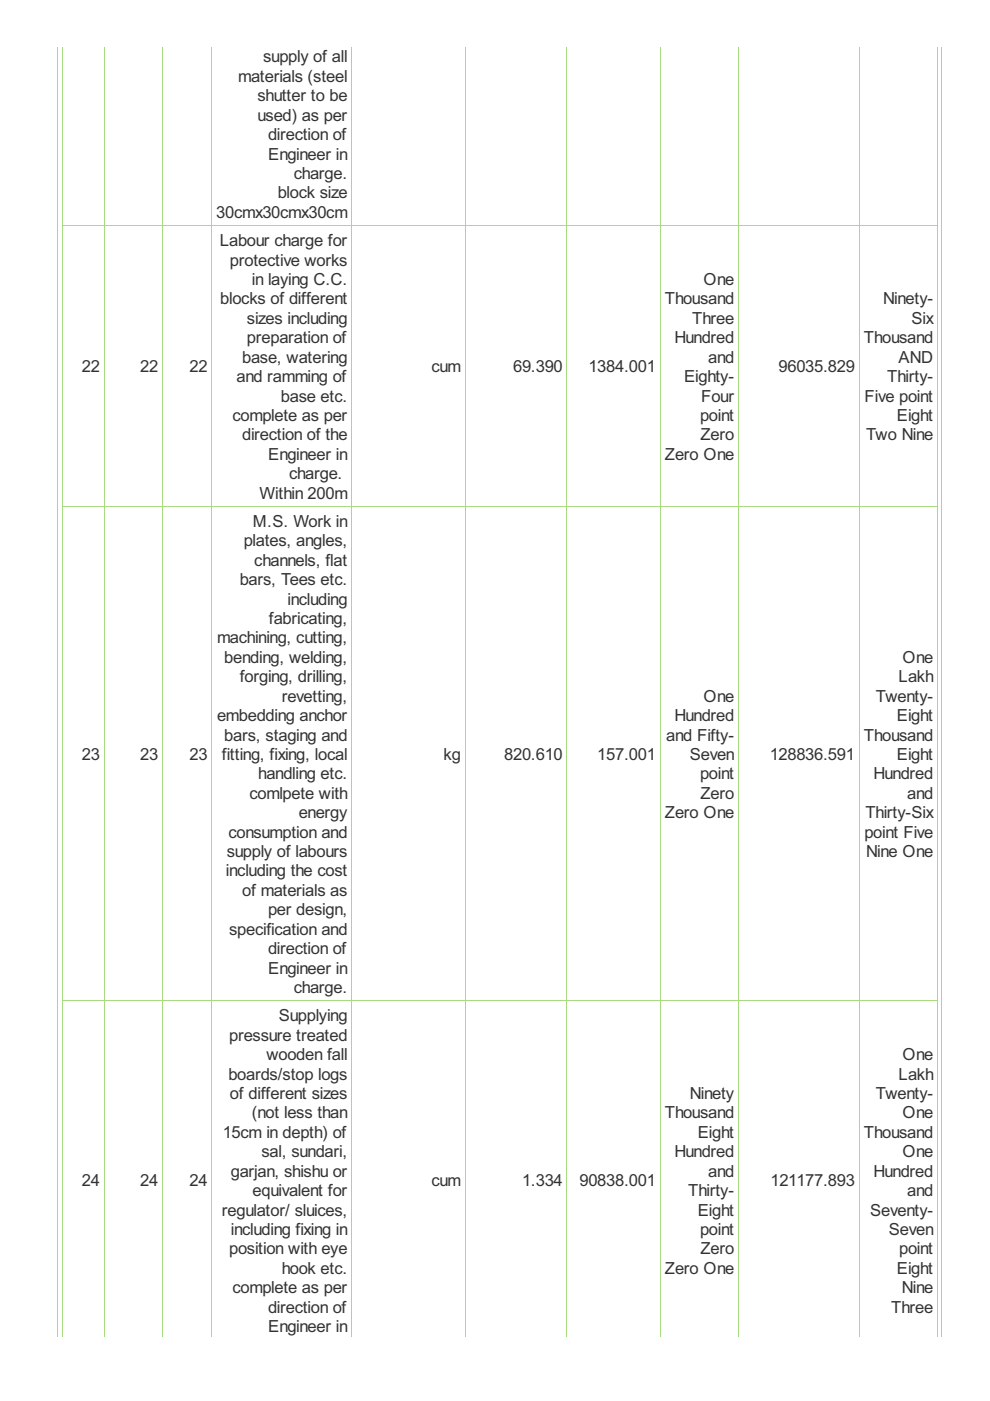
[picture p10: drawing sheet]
<svg xmlns="http://www.w3.org/2000/svg" width="210mm" height="297mm" viewBox="0 0 210 297" stroke-linecap="round" stroke-linejoin="round" font-family="sans-serif">
<defs><g id="words">
<g font-size="3.9" fill="#333">
<text x="50.5" y="17.4">materials (steel</text>
<text x="55.8" y="13.3">supply of all</text>
<text x="54.6" y="21.5">shutter to be</text>
<text x="54.6" y="25.6">used) as per</text>
<text x="56.8" y="29.7">direction of</text>
<text x="56.9" y="33.8">Engineer in</text>
<text x="62.3" y="38">charge.</text>
<text x="45.8" y="46.2">30cmx30cmx30cm</text>
<text x="58.9" y="42.1">block size</text>
<text x="46.6" y="52.2">Labour charge for</text>
<text x="48.8" y="56.3">protective works</text>
<text x="46.7" y="64.5">blocks of different</text>
<text x="53.4" y="60.4">in laying C.C.</text>
<text x="140.9" y="64.5">Thousand</text>
<text x="149.2" y="60.4">One</text>
<text x="187.3" y="64.5">Ninety-</text>
<text x="52.4" y="68.7">sizes including</text>
<text x="146.8" y="68.7">Three</text>
<text x="193.3" y="68.7">Six</text>
<text x="51.3" y="76.9">base, watering</text>
<text x="52.4" y="72.8">preparation of</text>
<text x="143" y="72.8">Hundred</text>
<text x="150.1" y="76.9">and</text>
<text x="183.1" y="72.8">Thousand</text>
<text x="190.5" y="76.9">AND</text>
<text x="17.4" y="79">22</text>
<text x="29.7" y="79">22</text>
<text x="40.2" y="79">22</text>
<text x="50.1" y="81">and ramming of</text>
<text x="91.5" y="79">cum</text>
<text x="108.8" y="79">69.390</text>
<text x="124.8" y="79">1384.001</text>
<text x="145.1" y="81">Eighty-</text>
<text x="165.1" y="79">96035.829</text>
<text x="188.1" y="81">Thirty-</text>
<text x="49.3" y="89.2">complete as per</text>
<text x="59.6" y="85.1">base etc.</text>
<text x="148.4" y="89.2">point</text>
<text x="148.7" y="85.1">Four</text>
<text x="183.3" y="85.1">Five point</text>
<text x="190.2" y="89.2">Eight</text>
<text x="51.3" y="93.4">direction of the</text>
<text x="148.5" y="93.4">Zero</text>
<text x="183.7" y="93.4">Two Nine</text>
<text x="56.9" y="97.5">Engineer in</text>
<text x="61.3" y="101.6">charge.</text>
<text x="140.9" y="97.5">Zero One</text>
<text x="55" y="105.7">Within 200m</text>
<text x="53.6" y="111.7">M.S. Work in</text>
<text x="51.7" y="115.8">plates, angles,</text>
<text x="53.9" y="120">channels, flat</text>
<text x="50.8" y="124.1">bars, Tees etc.</text>
<text x="60.9" y="128.2">including</text>
<text x="46" y="136.4">machining, cutting,</text>
<text x="57" y="132.3">fabricating,</text>
<text x="47.6" y="140.5">bending, welding,</text>
<text x="191.4" y="140.5">One</text>
<text x="50.8" y="144.7">forging, drilling,</text>
<text x="59.7" y="148.8">revetting,</text>
<text x="149.2" y="148.8">One</text>
<text x="185.7" y="148.8">Twenty-</text>
<text x="190.5" y="144.7">Lakh</text>
<text x="46" y="152.9">embedding anchor</text>
<text x="143" y="152.9">Hundred</text>
<text x="190.2" y="152.9">Eight</text>
<text x="17.4" y="161.1">23</text>
<text x="29.7" y="161.1">23</text>
<text x="40.2" y="161.1">23</text>
<text x="47" y="161.1">fitting, fixing, local</text>
<text x="47.6" y="157">bars, staging and</text>
<text x="94.1" y="161.1">kg</text>
<text x="106.9" y="161.1">820.610</text>
<text x="126.6" y="161.1">157.001</text>
<text x="141.2" y="157">and Fifty-</text>
<text x="146.3" y="161.1">Seven</text>
<text x="163.2" y="161.1">128836.591</text>
<text x="183.1" y="157">Thousand</text>
<text x="190.2" y="161.1">Eight</text>
<text x="54.8" y="165.2">handling etc.</text>
<text x="148.4" y="165.2">point</text>
<text x="185.2" y="165.2">Hundred</text>
<text x="52.9" y="169.4">comlpete with</text>
<text x="63.3" y="173.5">energy</text>
<text x="140.9" y="173.5">Zero One</text>
<text x="148.5" y="169.4">Zero</text>
<text x="183.5" y="173.5">Thirty-Six</text>
<text x="192.4" y="169.4">and</text>
<text x="48.4" y="177.6">consumption and</text>
<text x="183.3" y="177.6">point Five</text>
<text x="47.9" y="185.8">including the cost</text>
<text x="48.1" y="181.7">supply of labours</text>
<text x="183.7" y="181.7">Nine One</text>
<text x="51.3" y="189.9">of materials as</text>
<text x="56.8" y="194.1">per design,</text>
<text x="48.6" y="198.2">specification and</text>
<text x="56.8" y="202.3">direction of</text>
<text x="56.9" y="206.4">Engineer in</text>
<text x="62.3" y="210.5">charge.</text>
<text x="48.6" y="220.7">pressure treated</text>
<text x="59.1" y="216.5">Supplying</text>
<text x="56.5" y="224.8">wooden fall</text>
<text x="191.4" y="224.8">One</text>
<text x="48.4" y="228.9">boards/stop logs</text>
<text x="48.8" y="233">of different sizes</text>
<text x="146.3" y="233">Ninety</text>
<text x="185.7" y="233">Twenty-</text>
<text x="190.5" y="228.9">Lakh</text>
<text x="53.4" y="237.1">(not less than</text>
<text x="140.9" y="237.1">Thousand</text>
<text x="191.4" y="237.1">One</text>
<text x="47.2" y="241.2">15cm in depth) of</text>
<text x="55.5" y="245.4">sal, sundari,</text>
<text x="143" y="245.4">Hundred</text>
<text x="148" y="241.2">Eight</text>
<text x="183.1" y="241.2">Thousand</text>
<text x="191.4" y="245.4">One</text>
<text x="17.4" y="251.5">24</text>
<text x="29.7" y="251.5">24</text>
<text x="40.2" y="251.5">24</text>
<text x="48.9" y="249.5">garjan, shishu or</text>
<text x="91.5" y="251.5">cum</text>
<text x="110.7" y="251.5">1.334</text>
<text x="122.9" y="251.5">90838.001</text>
<text x="150.1" y="249.5">and</text>
<text x="163.4" y="251.5">121177.893</text>
<text x="185.2" y="249.5">Hundred</text>
<text x="47" y="257.7">regulator/ sluices,</text>
<text x="53.6" y="253.6">equivalent for</text>
<text x="145.9" y="253.6">Thirty-</text>
<text x="148" y="257.7">Eight</text>
<text x="184.5" y="257.7">Seventy-</text>
<text x="192.4" y="253.6">and</text>
<text x="48.9" y="261.8">including fixing in</text>
<text x="148.4" y="261.8">point</text>
<text x="188.5" y="261.8">Seven</text>
<text x="48.6" y="265.9">position with eye</text>
<text x="148.5" y="265.9">Zero</text>
<text x="190.6" y="265.9">point</text>
<text x="49.3" y="274.2">complete as per</text>
<text x="59.7" y="270.1">hook etc.</text>
<text x="140.9" y="270.1">Zero One</text>
<text x="190.2" y="270.1">Eight</text>
<text x="191.2" y="274.2">Nine</text>
<text x="56.8" y="278.3">direction of</text>
<text x="189" y="278.3">Three</text>
<text x="56.9" y="282.4">Engineer in</text>
</g>
</g></defs>
<g fill="none" stroke="#a8da7f" stroke-width=".21">
<path d="M12.1 9.9v273.4M13.2 9.9v273.4M22.1 9.9v273.4M34.4 9.9v273.4M44.9 9.9v273.4M74.6 9.9v273.4M98.6 9.9v273.4M120.2 9.9v273.4M139.9 9.9v273.4M156.6 9.9v273.4M182.1 9.9v273.4M198.8 9.9v273.4"/>
<path d="M199.6 9.9v273.4M13.1 47.8h185.8M13.1 107.3h185.8M13.1 212.2h185.8"/>
</g>
<use href="#words"/>
</svg>
